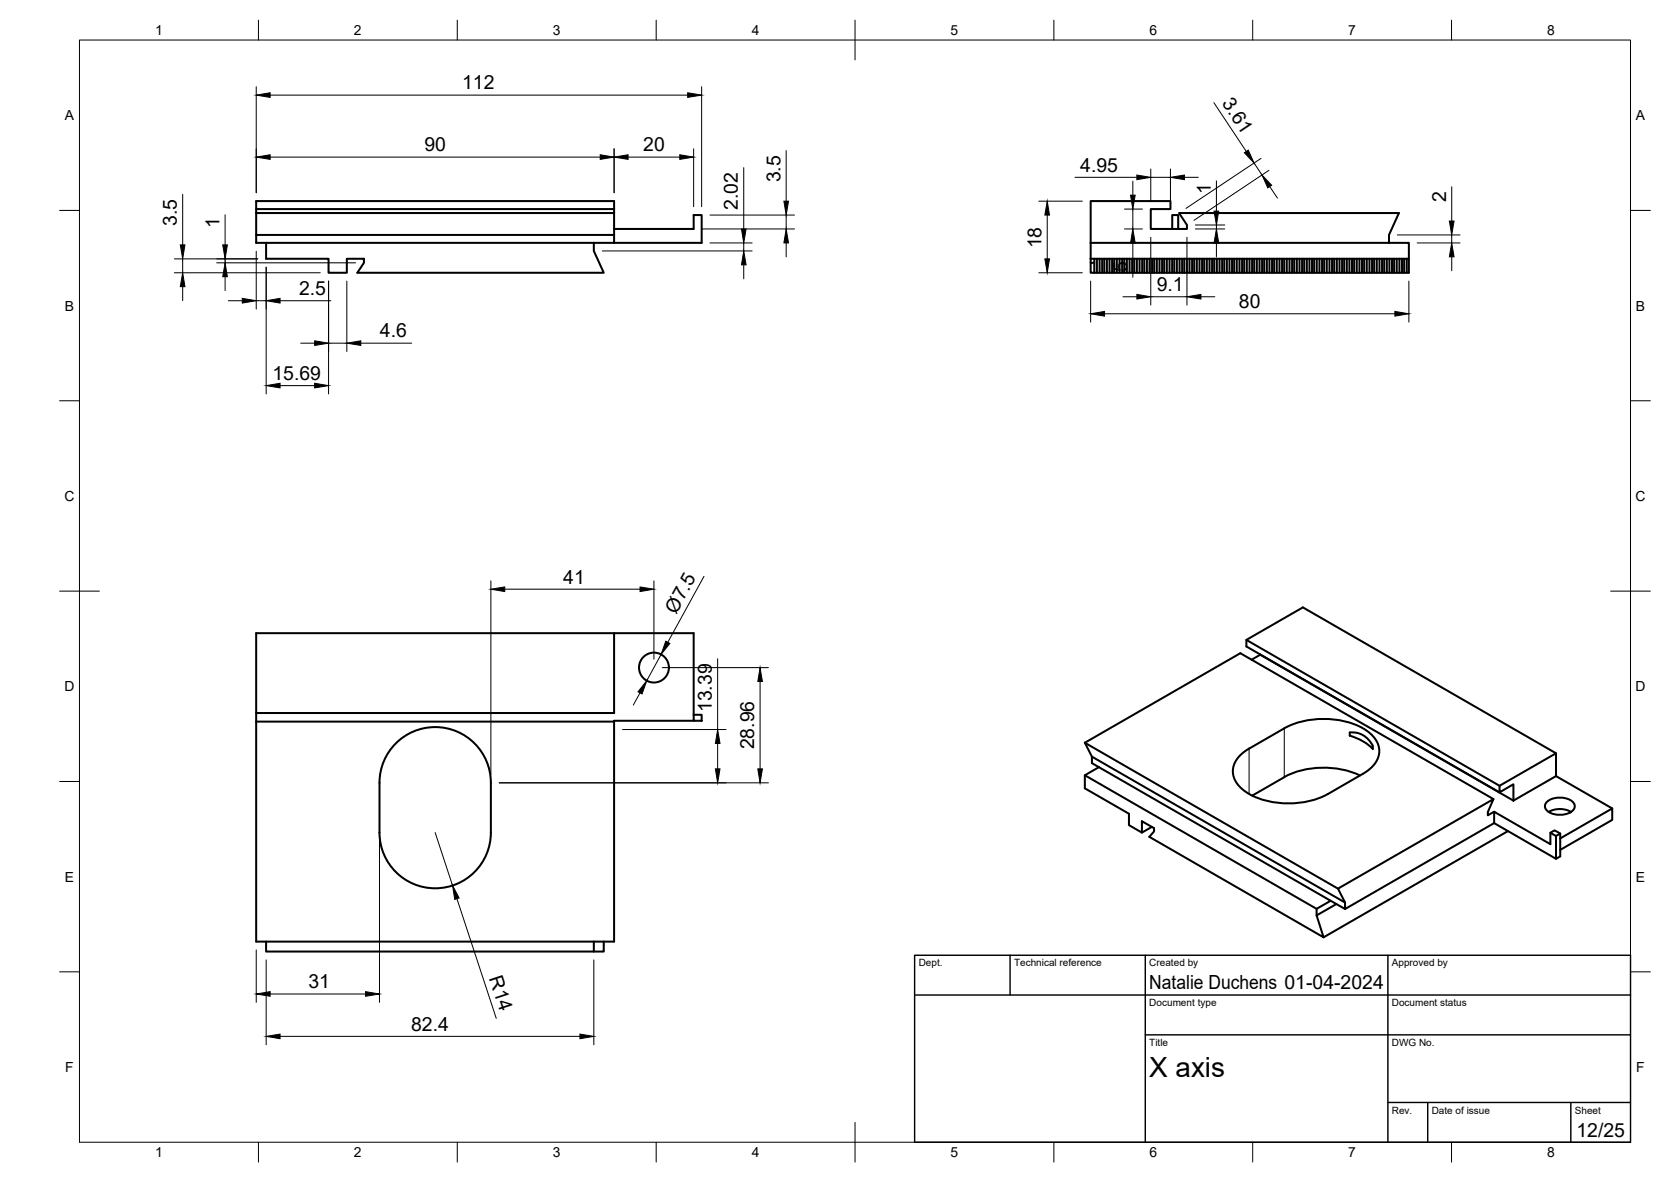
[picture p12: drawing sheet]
<svg xmlns="http://www.w3.org/2000/svg" width="420mm" height="297mm" viewBox="0 0 420 297" stroke-linecap="round" stroke-linejoin="round" font-family="sans-serif">
<defs><g id="words">
<text font-size="7" x="289" y="270.6">X axis</text>
<g font-size="4.9">
<text x="116.2" y="22.5">112</text>
<text x="307.1" y="26" transform="rotate(56 307.1 26)">3.61</text>
<text x="106.7" y="38">90</text>
<text x="161.8" y="38">20</text>
<text x="196.2" y="45.9" transform="rotate(-90 196.2 45.9)">3.5</text>
<text x="271.6" y="43.1">4.95</text>
<text x="185.5" y="52.8" transform="rotate(-90 185.5 52.8)">2.02</text>
<text x="304.5" y="48.7" transform="rotate(-90 304.5 48.7)">1</text>
<text x="363.6" y="50.8" transform="rotate(-90 363.6 50.8)">2</text>
<text x="44.5" y="56.8" transform="rotate(-90 44.5 56.8)">3.5</text>
<text x="55.2" y="57.2" transform="rotate(-90 55.2 57.2)">1</text>
<text x="261.9" y="62.4" transform="rotate(-90 261.9 62.4)">18</text>
<text x="283.4" y="68.5" transform="rotate(-90 283.4 68.5)">5</text>
<text x="75.2" y="74.1">2.5</text>
<text x="290.9" y="73.1">9.1</text>
<text x="311.5" y="77.4">80</text>
<text x="95.5" y="84.8">4.6</text>
<text x="68.5" y="95.4">15.69</text>
<text x="141.6" y="146.7">41</text>
<text x="170" y="154.4" transform="rotate(-61 170 154.4)">Ø7.5</text>
<text x="179" y="179" transform="rotate(-90 179 179)">13.39</text>
<text x="189.7" y="188.3" transform="rotate(-90 189.7 188.3)">28.96</text>
<text x="122.9" y="245.8" transform="rotate(72 122.9 245.8)">R14</text>
<text x="77.6" y="248.3">31</text>
<text x="289" y="248.5">Natalie Duchens 01-04-2024</text>
<text x="103.4" y="259">82.4</text>
<text x="396.4" y="285.7">12/25</text>
</g>
<g font-size="3.5">
<text x="39" y="8.8">1</text>
<text x="89" y="8.8">2</text>
<text x="139" y="8.8">3</text>
<text x="189" y="8.8">4</text>
<text x="239" y="8.8">5</text>
<text x="289" y="8.8">6</text>
<text x="339" y="8.8">7</text>
<text x="389" y="8.8">8</text>
<text x="16.3" y="30.2">A</text>
<text x="411.3" y="30.2">A</text>
<text x="16.3" y="78">B</text>
<text x="411.3" y="78">B</text>
<text x="16.2" y="125.9">C</text>
<text x="411.2" y="125.9">C</text>
<text x="16.2" y="173.7">D</text>
<text x="411.2" y="173.7">D</text>
<text x="16.3" y="221.6">E</text>
<text x="411.3" y="221.6">E</text>
<text x="16.4" y="269.4">F</text>
<text x="411.4" y="269.4">F</text>
<text x="39" y="290.8">1</text>
<text x="89" y="290.8">2</text>
<text x="139" y="290.8">3</text>
<text x="189" y="290.8">4</text>
<text x="239" y="290.8">5</text>
<text x="289" y="290.8">6</text>
<text x="339" y="290.8">7</text>
<text x="389" y="290.8">8</text>
</g>
<g font-size="2.5">
<text x="231" y="242.9">Dept.</text>
<text x="255" y="242.9">Technical reference</text>
<text x="289" y="242.9">Created by</text>
<text x="350" y="242.9">Approved by</text>
<text x="289" y="252.8">Document type</text>
<text x="350" y="252.8">Document status</text>
<text x="289" y="262.9">Title</text>
<text x="350" y="262.9">DWG No.</text>
<text x="350" y="279.9">Rev.</text>
<text x="360" y="279.9">Date of issue</text>
<text x="396" y="279.9">Sheet</text>
</g>
</g></defs>
<!-- layer: Visible -->
<g fill="none" stroke="#000" stroke-width=".51">
<path d="M64.4 53.5v7.5h112v-7h-2v3.5h-20M64.4 53.5v-3h90v10.5M64.4 52.5h90M64.4 53.5h90M64.4 59h90M294.7 57.5v-3.5h1.5v3.5M66.9 61v4h15.7v3.5h4.6v-3.5h4.3v1l-1.6 2.5h61.9l-2.5-5.4v-2.1M274.2 61v-10.5h20.1v2h-5v5h9.1v-1l-1.9-3h55.2l-2.5 5.5v2M274.2 61h75M274.2 65h80M274.2 61v5M275.1 66h-.9v2.5h.9"/>
<path d="M275.1 65v3.5M275.8 65v3.5M276.5 65v3.5M277.1 65v3.5M277.7 65v3.5M278.3 65v3.5M279 65v3.5M279.6 65v3.5M280.2 65v3.5M280.8 65v3.5M281.5 65v3.5M282.2 65v3.5"/>
<path d="M282.7 65v3.5M283.3 65v3.5M284 65v3.5M284.7 65v3.5M285.2 65v3.5M285.9 65v3.5M286.5 65v3.5M287.2 65v3.5M287.7 65v3.5M288.4 65v3.5M289 65v3.5M289.7 65v3.5"/>
<path d="M290.2 65v3.5M290.9 65v3.5M291.5 65v3.5M292.2 65v3.5M292.7 65v3.5M293.4 65v3.5M294.1 65v3.5M294.7 65v3.5M295.3 65v3.5M295.9 65v3.5M296.6 65v3.5M297.2 65v3.5"/>
<path d="M297.8 65v3.5M298.4 65v3.5M299.1 65v3.5M299.7 65v3.5M300.3 65v3.5M300.9 65v3.5M301.6 65v3.5M302.3 65v3.5M302.8 65v3.5M303.4 65v3.5M304.1 65v3.5M304.8 65v3.5"/>
<path d="M305.3 65v3.5M306 65v3.5M306.6 65v3.5M307.3 65v3.5M307.8 65v3.5M308.5 65v3.5M309.1 65v3.5M309.8 65v3.5M310.3 65v3.5M311 65v3.5M311.7 65v3.5M312.3 65v3.5"/>
<path d="M312.8 65v3.5M313.5 65v3.5M314.2 65v3.5M314.8 65v3.5M315.4 65v3.5M316 65v3.5M316.7 65v3.5M317.4 65v3.5M317.9 65v3.5M318.5 65v3.5M319.2 65v3.5M319.8 65v3.5"/>
<path d="M320.4 65v3.5M321 65v3.5M321.7 65v3.5M322.4 65v3.5M322.9 65v3.5M323.6 65v3.5M324.2 65v3.5M324.9 65v3.5M325.4 65v3.5M326.1 65v3.5M326.7 65v3.5M327.4 65v3.5"/>
<path d="M327.9 65v3.5M328.6 65v3.5M329.2 65v3.5M329.9 65v3.5M330.4 65v3.5M331.1 65v3.5M331.8 65v3.5M332.4 65v3.5M333 65v3.5M333.6 65v3.5M334.3 65v3.5M334.9 65v3.5"/>
<path d="M335.5 65v3.5M336.1 65v3.5M336.8 65v3.5M337.5 65v3.5M338 65v3.5M338.6 65v3.5M339.3 65v3.5M340 65v3.5M340.5 65v3.5M341.1 65v3.5M341.8 65v3.5M342.5 65v3.5"/>
<path d="M343 65v3.5M343.7 65v3.5M344.3 65v3.5M345 65v3.5M345.5 65v3.5M346.2 65v3.5M346.9 65v3.5M347.5 65v3.5M348 65v3.5M348.7 65v3.5M349.2 61h5v4M349.4 65v3.5"/>
<path d="M350 65v3.5M350.5 65v3.5M351.2 65v3.5M351.9 65v3.5M352.5 65v3.5M353.1 65v3.5M353.7 65v3.5M354.2 65v3.5h-79.1M154.4 159.1v20.1h-90M174.4 179.6h2v1.5h-2zM174.4 179.6v-20.5h-110v77.5h90v-55.5h20M313.4 160.8l63.6 36.7"/>
<path d="M316.9 164.5l-2.2 1.3M316.9 164.5l63.6 36.7M64.4 181.3h90M95.4 196.7a14 14 0 0 1 14-14 14 14 0 0 1 14 14M95.4 196.7v12.5M123.4 196.7v12.5M272.8 186.7l1.8 3.4v1.7l1.7 1M272.8 186.7l39.1-22.5 63.6 36.6M272.8 194.8l58.2 33.6M272.8 186.7l63.6 36.6M274.6 190.1l63.6 36.7M276.3 192.8l-3.5 2v3.3l11.1 6.4v2.9l3.2 1.8 2.5-1.4"/>
<path d="M276.3 192.8l58.3 33.6-3.6 2M314.1 188.1a6.9 6.9 0 0 0-4.1 6.2 7.2 7.2 0 0 0 4.1 5.2 21.9 21.9 0 0 0 19.8 0l8.8-5.1a6.8 6.8 0 0 0 4.1-6.1 7.2 7.2 0 0 0-4.1-5.3 21.9 21.9 0 0 0-19.8 0l-8.8 5.1M339.4 184.1a5.7 5.7 0 0 1 5.8 3.3v.8a13.1 13.1 0 0 0-5.8-3.3zM341.9 194.9a22.1 22.1 0 0 0-19 .4l-8 4.6M377 197.5l14.2-8.2v5.7l-10.7 6.2v-4.1l-3.5 2zM391.2 189.3l-63.6-36.7-14.2 8.2v1.7l63.6 36.6M391.2 195l14.2 8.2M95.4 209.2a14 14 0 0 0 14 14 14 14 0 0 0 14-14M287.1 209.2v-2.8l3.1 1.7v.8l-1.2 1.4 43.8 25.2-1.8-5.5v-1.6M375.7 206.8v-2.8l14.1 8.1v-2.8l1.1-.6 1.4 .8v5.7l-1.1 .6v-5.7l1.1-.6M375.7 204l-1.6 .9v-.8l1.4-3.3-39.1 22.5 1.8 3.5v1.6l37.5-21.6M375.7 206.8l15.5 9"/>
<path d="M379.2 208.9l-46.4 26.6M389 201.5a5.2 5.2 0 0 1 6.8 .4 1.82 1.82 0 0 1-1.5 2.5 5.2 5.2 0 0 1-5.6-1.1 1.42 1.42 0 0 1 .3-1.8zM389.4 204a5.8 5.8 0 0 1 5.6 0M389.8 209.3l1.4 .8M392.3 210.7l13.1-7.5v2.8l-13.1 7.6M66.9 236.6v2.5h84.9v-2.5M149.3 236.6v2.5M334.6 226.4l3.6 2M336 227.2l-5 2.8"/>
<circle cx="164.4" cy="167.8" r="3.8"/>
</g>
<!-- layer: Visible Narrow -->
<path d="M314.1 188.1v11.4M322.9 183v12.3" fill="none" stroke="#000" stroke-width=".25"/>
<!-- layer: BORDER -->
<g fill="none" stroke="#000" stroke-width=".25">
<path d="M20 10.1h390v276.9h-390zM65 5.1v5M115 5.1v5M165 5.1v5M215 5.1v10M265 5.1v5M315 5.1v5M365 5.1v5M15 52.9h5M410 52.9h5M15 100.7h5M410 100.7h5"/>
<path d="M15 148.6h10M405 148.6h10M15 196.4h5M410 196.4h5M15 244.2h5M410 244.2h5M65 287v5M115 287v5M165 287v5M215 282.1v9.9M265 287v5M315 287v5"/>
<path d="M365 287v5"/>
</g>
<!-- layer: TITLEBLOCK -->
<path d="M230 240.1h180v46.9h-180zM230 250h180M254 240.1v9.9M288 240.1v46.9M349 240.1v46.9M288 260.1h122M349 277.1h61M359 277.1v9.9M395 277.1v9.9" fill="none" stroke="#000" stroke-width=".36"/>
<!-- layer: FD_Dimensions -->
<g fill="none" stroke="#000" stroke-width=".25">
<path d="M64.4 21.8v26.6M67.9 23.9h105M67.9 39.5h83M154.4 37.4v11M157.9 39.5h13M174.4 37.4v14.6M176.4 21.8v30.2M197.7 37.9v12.7M305.2 25.8l8.2 12.3M317.1 39.8l-18.9 12.6M45.9 48.8v12.7M56.6 54v7.5"/>
<path d="M176.5 57.5h23.3M178.5 54h21.3M187 42.1v15.4M197.7 54v3.5M261.2 50.6h10.9M263.3 54v11.1M270.3 44.6h15.6M282.7 57.5h4.6M282.7 52.5h4.6M284.8 45.5v3.6M284.8 52.5v5M289.3 42.5v7.9"/>
<path d="M289.3 59.6v17.1M289.3 44.6h5M294.3 42.5v7.9M297.8 44.6h3.5M298.4 59.6v17.1M300.6 57.5h7.4M300.6 56.5h7.4M305.9 45.5v7.6M305.9 56.5v1M315.3 41l2 3M319.1 42.8l-18.9 12.6M319.3 46.9l1.9 2.9"/>
<path d="M351.3 59h15.8M365 46.9v8.6M365 59v2.1M43.8 68.5h36.7M43.8 65.1h21M45.9 65.1v3.4M45.9 72v3.6M54.5 66h34.9M56.6 65.1v.9M56.6 69.5v3.5M57.4 75.6h3.5M64.4 63.1v14.6"/>
<path d="M64.4 75.6h2.5M66.9 67.1v31.9M70.4 75.6h12.8M82.6 70.6v28.4M87.2 70.6v17.7M151.4 63.1h37.7M178.5 61.1h10.6M187 61.1v2M187 66.6v3.5M197.7 61.1v3.4M261.2 68.5h10.9M274.2 70.6v10.3"/>
<path d="M277.7 78.9h73M282.4 74.6h3.5M284.8 61.1v8.6M289.3 74.6h9.1M302 74.6h3.5M305.9 61.1v3.4M354.2 70.6v10.3M356.3 61.1h10.8M365 64.5v3.5M70.4 96.9h8.7M75.6 86.2h3.5M82.6 86.2h4.6"/>
<path d="M90.7 86.2h12.8M123.4 146v48.6M126.9 148.1h34M164.4 146v19.7M177 144.8l-9.1 16.6M160.9 174.1l-1.7 3.1M166.2 164.5l-3.6 6.6M166.5 167.8h26.7M180.4 165.6v17.7M191.1 171.3v21.9M125.5 196.7h67.7M156.5 183.3h26.1"/>
<path d="M180.4 186.8v6.4M95.4 211.3v40.6M109.4 209.2l4.4 13.3M64.4 238.7v13.2M114.9 225.9l9.9 30M66.9 241.2v21.4M67.9 249.8h24M149.3 241.2v21.4M70.4 260.4h75.4"/>
</g>
<g fill="#000" stroke="#000" stroke-width=".25">
<path d="M64.4 23.9l3.5-.6v1.2zM64.4 39.5l3.5-.6v1.2zM150.9 38.9l3.5 .6-3.5 .6zM154.4 39.5l3.5-.6v1.2zM170.9 38.9l3.5 .6-3.5 .6zM172.9 23.3l3.5 .6-3.5 .6zM312.9 38.4l1-.7 1.4 3.3zM186.4 57.5h1.2l-.6 3.6zM197.1 50.6h1.2l-.6 3.4zM263.3 50.6l.6 3.4h-1.2zM284.3 49.1h1.1l-.6 3.4zM285.9 44l3.4 .6-3.4 .6z"/>
<path d="M294.3 44.6l3.5-.6v1.2zM305.3 53.1h1.1l-.5 3.4zM317.3 44l2.4 2.6-.9 .6zM364.4 55.5h1.2l-.6 3.5zM45.9 68.5l.6 3.5h-1.2zM45.3 61.5h1.2l-.6 3.6zM56.6 66l.6 3.5h-1.2zM56 61.5h1.2l-.6 3.6zM60.9 75l3.5 .6-3.5 .6zM66.9 75.6l3.5-.6v1.2zM187 63.1l.6 3.5h-1.2zM197.7 57.5l.6 3.6h-1.2z"/>
<path d="M262.7 65.1h1.2l-.6 3.4zM274.2 78.9l3.5-.6v1.1zM284.8 57.5l.6 3.6h-1.1zM285.9 74l3.4 .6-3.4 .5zM298.4 74.6l3.6-.6v1.1zM305.9 57.5l.5 3.6h-1.1zM350.7 78.3l3.5 .6-3.5 .5zM365 61.1l.6 3.4h-1.2zM66.9 96.9l3.5-.6v1.2zM79.1 96.3l3.5 .6-3.5 .6zM79.1 85.6l3.5 .6-3.5 .6zM87.2 86.2l3.5-.6v1.2z"/>
<path d="M123.4 148.1l3.5-.6v1.2zM160.9 147.5l3.5 .6-3.5 .6zM162.6 171.1l-1.2 3.3-1-.6zM167.4 161.1l1 .6-2.2 2.8zM191.1 167.8l.6 3.5h-1.2zM179.9 193.2h1.1l-.6 3.5zM180.4 183.3l.6 3.5h-1.1zM190.5 193.2h1.2l-.6 3.5zM113.8 222.5l1.6 3.2-1.1 .3zM64.4 249.8l3.5-.6v1.2zM66.9 260.4l3.5-.5v1.1zM91.9 249.2l3.5 .6-3.5 .6z"/>
<path d="M145.8 259.9l3.5 .5-3.5 .6z"/>
</g>
<use href="#words"/>
</svg>
